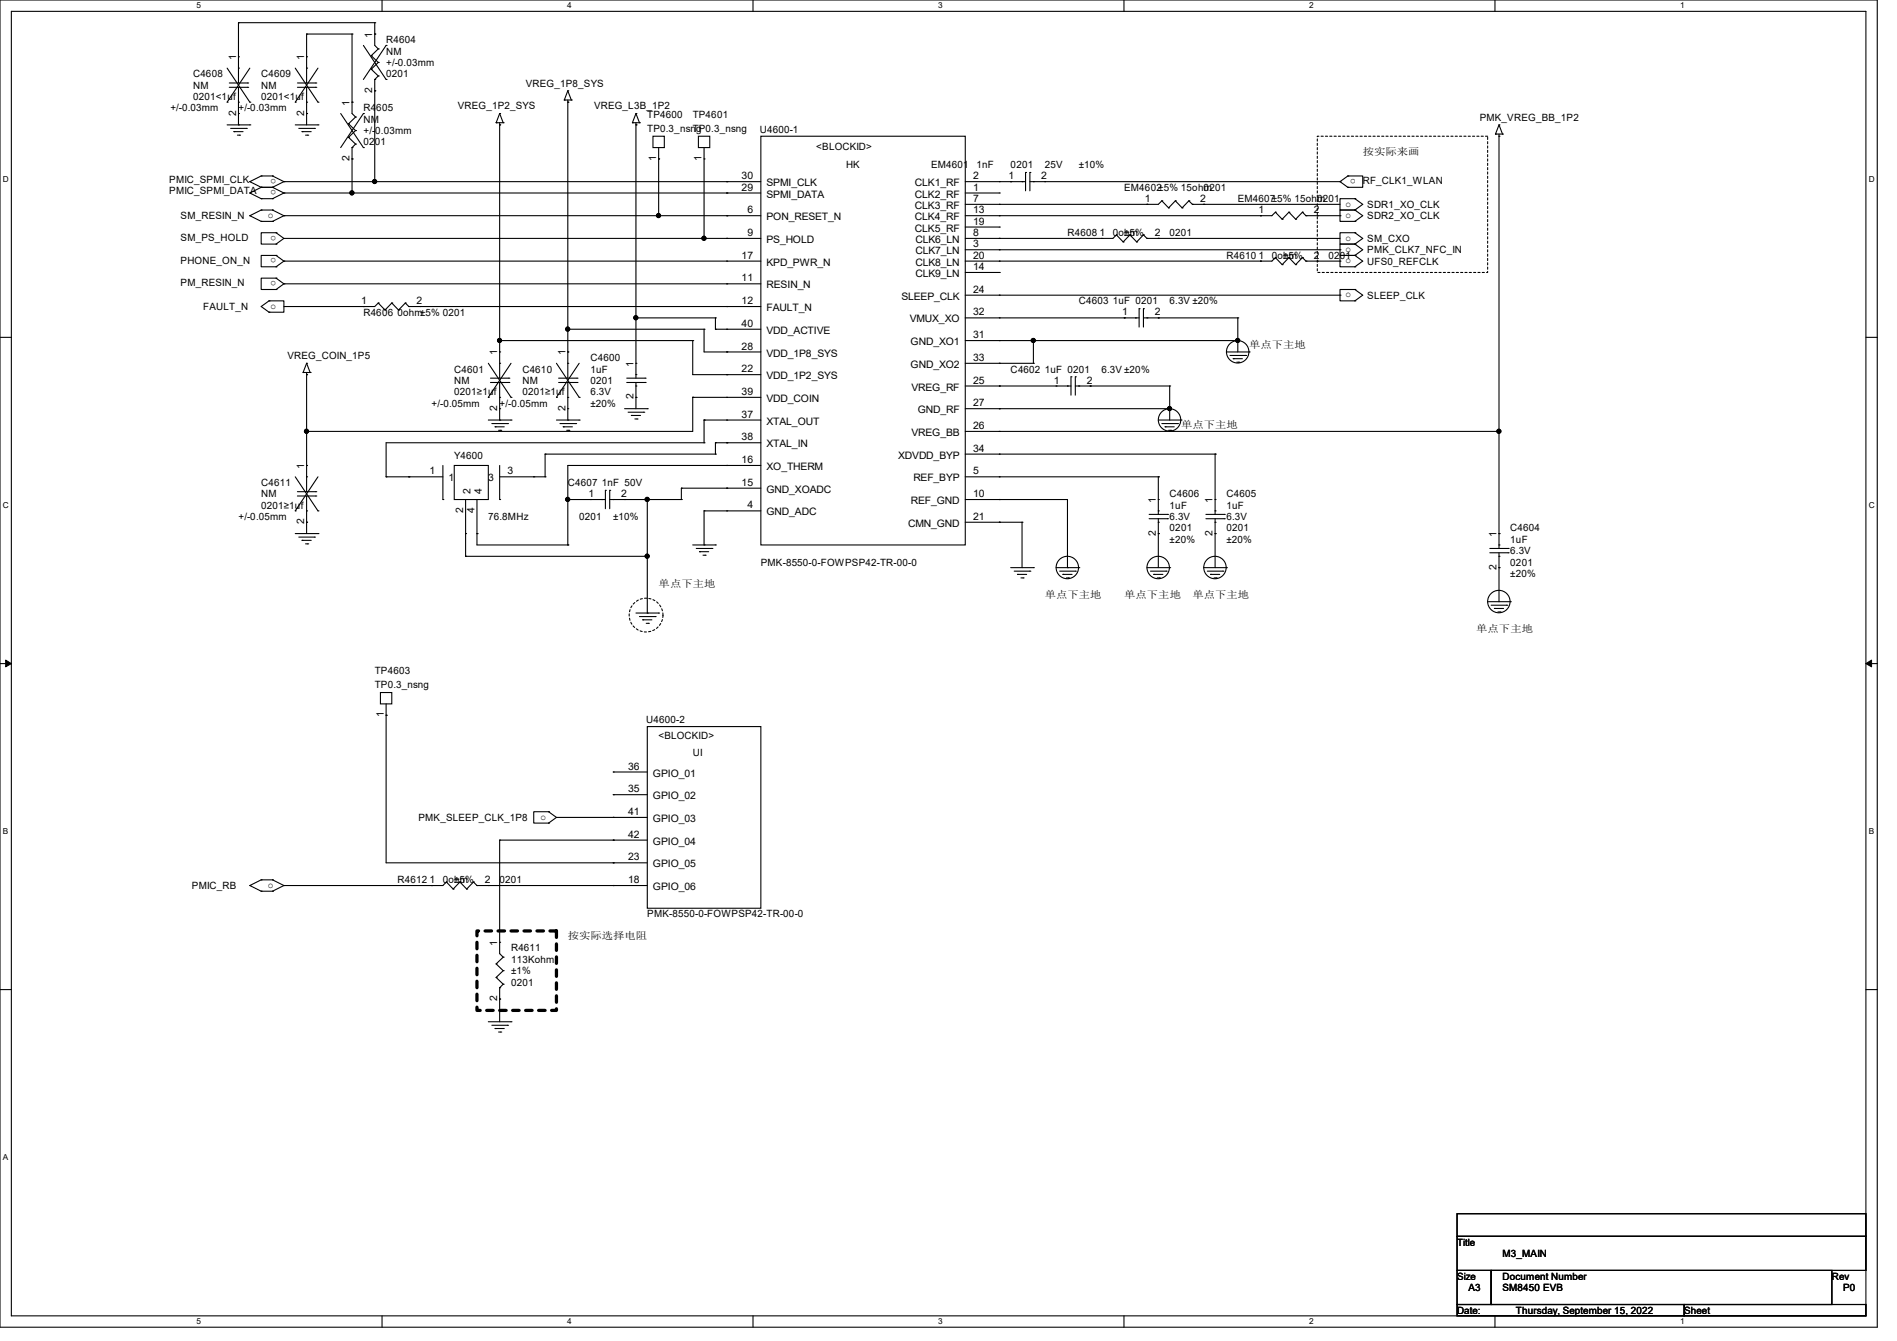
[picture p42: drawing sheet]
<svg xmlns="http://www.w3.org/2000/svg" width="297mm" height="210mm" viewBox="0 0 297 210" stroke-linecap="round" stroke-linejoin="round" font-family="sans-serif">
<defs><g id="words">
<g font-size="1.6">
<text x="58.3" y="5.9" transform="rotate(-90 58.3 5.9)">1</text>
<text x="37" y="9.4" transform="rotate(-90 37 9.4)">1</text>
<text x="47.6" y="9.4" transform="rotate(-90 47.6 9.4)">1</text>
<text x="60.5" y="6.8">R4604</text>
<text x="60.5" y="8.6">NM</text>
<text x="60.5" y="10.3">+/-0.03mm</text>
<text x="26.7" y="17.4">+/-0.03mm</text>
<text x="30.2" y="12.1">C4608</text>
<text x="30.2" y="13.9">NM</text>
<text x="30.2" y="15.7">0201&lt;1uf</text>
<text x="37.3" y="17.4">+/-0.03mm</text>
<text x="40.9" y="12.1">C4609</text>
<text x="40.9" y="13.9">NM</text>
<text x="40.9" y="15.7">0201&lt;1uf</text>
<text x="54.7" y="16.5" transform="rotate(-90 54.7 16.5)">1</text>
<text x="56.9" y="17.4">R4605</text>
<text x="58.3" y="14.6" transform="rotate(-90 58.3 14.6)">2</text>
<text x="60.5" y="12.1">0201</text>
<text x="71.7" y="17.1">VREG_1P2_SYS</text>
<text x="82.3" y="13.6">VREG_1P8_SYS</text>
<text x="93" y="17.1">VREG_L3B_1P2</text>
<text x="37" y="18.1" transform="rotate(-90 37 18.1)">2</text>
<text x="47.6" y="18.1" transform="rotate(-90 47.6 18.1)">2</text>
<text x="56.9" y="19.2">NM</text>
<text x="56.9" y="22.8">0201</text>
<text x="56.9" y="21">+/-0.03mm</text>
<text x="101.3" y="18.5">TP4600</text>
<text x="101.3" y="20.7">TP0.3_nsng</text>
<text x="108.5" y="18.5">TP4601</text>
<text x="108.5" y="20.7">TP0.3_nsng</text>
<text x="119" y="20.8">U4600-1</text>
<text x="127.8" y="23.5">&lt;BLOCKID&gt;</text>
<text x="231.7" y="18.9">PMK_VREG_BB_1P2</text>
<text x="26.5" y="28.7">PMIC_SPMI_CLK</text>
<text x="43.2" y="29.8" transform="rotate(-180 43.2 29.8)">o</text>
<text x="43.2" y="28" transform="rotate(-180 43.2 28)">o</text>
<text x="54.7" y="25.2" transform="rotate(-90 54.7 25.2)">2</text>
<text x="102.7" y="25.2" transform="rotate(-90 102.7 25.2)">1</text>
<text x="109.9" y="25.2" transform="rotate(-90 109.9 25.2)">1</text>
<text x="116.1" y="29.8">29</text>
<text x="116.1" y="28.1">30</text>
<text x="120" y="29.2">SPMI_CLK</text>
<text x="132.5" y="26.3">HK</text>
<text x="143.3" y="29.2">CLK1_RF</text>
<text x="145.8" y="26.3">EM4601</text>
<text x="152.4" y="28.1">2</text>
<text x="152.4" y="29.8">1</text>
<text x="152.9" y="26.3">1nF</text>
<text x="157.9" y="28.1">1</text>
<text x="158.2" y="26.3">0201</text>
<text x="163" y="28.1">2</text>
<text x="163.6" y="26.3">25V</text>
<text x="168.9" y="26.3">±10%</text>
<text x="176" y="29.9">EM4602±5% 15ohm</text>
<text x="188.5" y="29.9">0201</text>
<text x="212.3" y="28" transform="rotate(-180 212.3 28)">o</text>
<text x="213.4" y="28.8">RF_CLK1_WLAN</text>
<text x="213.4" y="24.3">按实际来画</text>
<text x="26.5" y="30.4">PMIC_SPMI_DATA</text>
<text x="28.3" y="34.3">SM_RESIN_N</text>
<text x="42" y="34.1">o</text>
<text x="117" y="33.4">6</text>
<text x="120" y="34.5">PON_RESET_N</text>
<text x="120" y="30.9">SPMI_DATA</text>
<text x="143.3" y="30.9">CLK2_RF</text>
<text x="143.3" y="32.7">CLK3_RF</text>
<text x="143.3" y="34.5">CLK4_RF</text>
<text x="152.4" y="31.6">7</text>
<text x="152.4" y="33.4">13</text>
<text x="152.4" y="35.2">19</text>
<text x="179.2" y="31.6">1</text>
<text x="187.9" y="31.6">2</text>
<text x="193.8" y="31.7">EM4607±5% 15ohm</text>
<text x="197" y="33.4">1</text>
<text x="205.7" y="33.4">2</text>
<text x="206.2" y="31.7">0201</text>
<text x="210.7" y="32.3">o</text>
<text x="210.7" y="34.1">o</text>
<text x="214.1" y="32.6">SDR1_XO_CLK</text>
<text x="214.1" y="34.3">SDR2_XO_CLK</text>
<text x="28.3" y="37.7">SM_PS_HOLD</text>
<text x="28.3" y="41.3">PHONE_ON_N</text>
<text x="43.2" y="36.9" transform="rotate(-180 43.2 36.9)">o</text>
<text x="43.2" y="40.5" transform="rotate(-180 43.2 40.5)">o</text>
<text x="116.1" y="40.5">17</text>
<text x="117" y="37">9</text>
<text x="120" y="41.6">KPD_PWR_N</text>
<text x="120" y="38.1">PS_HOLD</text>
<text x="143.3" y="36.3">CLK5_RF</text>
<text x="143.3" y="38.1">CLK6_LN</text>
<text x="143.3" y="39.8">CLK7_LN</text>
<text x="143.3" y="41.6">CLK8_LN</text>
<text x="152.4" y="37">8</text>
<text x="152.4" y="38.7">3</text>
<text x="152.4" y="40.5">20</text>
<text x="167.1" y="37">R4608</text>
<text x="172.1" y="37">1</text>
<text x="174.2" y="37">0ohm</text>
<text x="176" y="37">±5%</text>
<text x="180.8" y="37">2</text>
<text x="183.1" y="37">0201</text>
<text x="192" y="40.6">R4610</text>
<text x="197" y="40.5">1</text>
<text x="199.1" y="40.6">0ohm</text>
<text x="200.9" y="40.6">±5%</text>
<text x="205.7" y="40.5">2</text>
<text x="208" y="40.6">0201</text>
<text x="210.7" y="37.7">o</text>
<text x="210.7" y="39.5">o</text>
<text x="210.7" y="41.2">o</text>
<text x="214.1" y="37.9">SM_CXO</text>
<text x="214.1" y="39.7">PMK_CLK7_NFC_IN</text>
<text x="214.1" y="41.4">UFS0_REFCLK</text>
<text x="28.3" y="44.8">PM_RESIN_N</text>
<text x="43.2" y="44" transform="rotate(-180 43.2 44)">o</text>
<text x="56.6" y="47.6">1</text>
<text x="65.2" y="47.6">2</text>
<text x="116.1" y="47.6">12</text>
<text x="116.1" y="44.1">11</text>
<text x="120" y="45.2">RESIN_N</text>
<text x="141.1" y="47">SLEEP_CLK</text>
<text x="143.3" y="43.4">CLK9_LN</text>
<text x="152.4" y="42.3">14</text>
<text x="152.4" y="45.9">24</text>
<text x="168.9" y="47.7">C4603 1uF 0201</text>
<text x="183.1" y="47.7">6.3V ±20%</text>
<text x="210.7" y="46.6">o</text>
<text x="214.1" y="46.8">SLEEP_CLK</text>
<text x="31.8" y="48.6">FAULT_N</text>
<text x="42.3" y="48.3">o</text>
<text x="56.9" y="49.4">R4606 0ohm±5% 0201</text>
<text x="116.1" y="51.2">40</text>
<text x="120" y="48.7">FAULT_N</text>
<text x="120" y="52.3">VDD_ACTIVE</text>
<text x="142.5" y="50.5">VMUX_XO</text>
<text x="152.4" y="53">31</text>
<text x="152.4" y="49.4">32</text>
<text x="175.7" y="49.4">1</text>
<text x="180.8" y="49.4">2</text>
<text x="45" y="56.2">VREG_COIN_1P5</text>
<text x="71.1" y="58.3">C4601</text>
<text x="77.9" y="55.7" transform="rotate(-90 77.9 55.7)">1</text>
<text x="81.8" y="58.3">C4610</text>
<text x="88.5" y="55.7" transform="rotate(-90 88.5 55.7)">1</text>
<text x="92.5" y="56.6">C4600</text>
<text x="92.5" y="58.3">1uF</text>
<text x="99.2" y="57.4" transform="rotate(-90 99.2 57.4)">1</text>
<text x="116.1" y="58.3">22</text>
<text x="116.1" y="54.7">28</text>
<text x="120" y="59.4">VDD_1P2_SYS</text>
<text x="120" y="55.8">VDD_1P8_SYS</text>
<text x="142.6" y="54.1">GND_XO1</text>
<text x="142.6" y="57.6">GND_XO2</text>
<text x="152.4" y="56.5">33</text>
<text x="158.2" y="58.3">C4602 1uF 0201</text>
<text x="172.5" y="58.3">6.3V ±20%</text>
<text x="195.6" y="54.6">单点下主地</text>
<text x="67.6" y="63.7">+/-0.05mm</text>
<text x="71.1" y="60.1">NM</text>
<text x="71.1" y="61.9">0201≥1uf</text>
<text x="77.9" y="64.3" transform="rotate(-90 77.9 64.3)">2</text>
<text x="78.2" y="63.7">+/-0.05mm</text>
<text x="81.8" y="60.1">NM</text>
<text x="81.8" y="61.9">0201≥1uf</text>
<text x="88.5" y="64.3" transform="rotate(-90 88.5 64.3)">2</text>
<text x="92.5" y="60.1">0201</text>
<text x="92.5" y="61.9">6.3V</text>
<text x="92.5" y="63.7">±20%</text>
<text x="99.2" y="62.6" transform="rotate(-90 99.2 62.6)">2</text>
<text x="116.1" y="61.9">39</text>
<text x="116.1" y="65.4">37</text>
<text x="120" y="63">VDD_COIN</text>
<text x="142.7" y="61.2">VREG_RF</text>
<text x="143.7" y="64.7">GND_RF</text>
<text x="152.4" y="60.1">25</text>
<text x="152.4" y="63.6">27</text>
<text x="165" y="60.1">1</text>
<text x="170.1" y="60.1">2</text>
<text x="71.1" y="71.8">Y4600</text>
<text x="116.1" y="69">38</text>
<text x="120" y="70.1">XTAL_IN</text>
<text x="120" y="66.5">XTAL_OUT</text>
<text x="140.6" y="71.8">XDVDD_BYP</text>
<text x="142.7" y="68.3">VREG_BB</text>
<text x="152.4" y="67.2">26</text>
<text x="152.4" y="70.7">34</text>
<text x="184.9" y="67">单点下主地</text>
<text x="40.9" y="76.1">C4611</text>
<text x="40.9" y="77.9">NM</text>
<text x="47.6" y="73.4" transform="rotate(-90 47.6 73.4)">1</text>
<text x="67.2" y="74.3">1</text>
<text x="70.2" y="75.4">1</text>
<text x="73.7" y="77.3" transform="rotate(-90 73.7 77.3)">2</text>
<text x="75.4" y="77.3" transform="rotate(-90 75.4 77.3)">4</text>
<text x="76.5" y="75.4">3</text>
<text x="79.5" y="74.3">3</text>
<text x="88.9" y="76.1">C4607 1nF 50V</text>
<text x="92.1" y="77.9">1</text>
<text x="97.2" y="77.9">2</text>
<text x="116.1" y="76.1">15</text>
<text x="116.1" y="72.5">16</text>
<text x="120" y="77.2">GND_XOADC</text>
<text x="120" y="73.6">XO_THERM</text>
<text x="143" y="75.4">REF_BYP</text>
<text x="152.4" y="74.3">5</text>
<text x="152.4" y="77.9">10</text>
<text x="183.1" y="77.9">C4606</text>
<text x="192" y="77.9">C4605</text>
<text x="37.3" y="81.5">+/-0.05mm</text>
<text x="40.9" y="79.7">0201≥1uf</text>
<text x="47.6" y="82.1" transform="rotate(-90 47.6 82.1)">2</text>
<text x="72.5" y="80.3" transform="rotate(-90 72.5 80.3)">2</text>
<text x="74.3" y="80.3" transform="rotate(-90 74.3 80.3)">4</text>
<text x="76.5" y="81.5">76.8MHz</text>
<text x="90.7" y="81.5">0201</text>
<text x="96" y="81.5">±10%</text>
<text x="117" y="79.6">4</text>
<text x="120" y="80.7">GND_ADC</text>
<text x="142.2" y="82.5">CMN_GND</text>
<text x="142.6" y="79">REF_GND</text>
<text x="152.4" y="81.4">21</text>
<text x="181" y="83.9" transform="rotate(-90 181 83.9)">2</text>
<text x="181" y="78.8" transform="rotate(-90 181 78.8)">1</text>
<text x="183.1" y="79.7">1uF</text>
<text x="183.1" y="83.2">0201</text>
<text x="183.1" y="81.5">6.3V</text>
<text x="189.9" y="83.9" transform="rotate(-90 189.9 83.9)">2</text>
<text x="189.9" y="78.8" transform="rotate(-90 189.9 78.8)">1</text>
<text x="192" y="79.7">1uF</text>
<text x="192" y="83.2">0201</text>
<text x="192" y="81.5">6.3V</text>
<text x="236.5" y="83.2">C4604</text>
<text x="119.1" y="88.6">PMK-8550-0-FOWPSP42-TR-00-0</text>
<text x="183.1" y="85">±20%</text>
<text x="192" y="85">±20%</text>
<text x="234.3" y="89.2" transform="rotate(-90 234.3 89.2)">2</text>
<text x="234.3" y="84.1" transform="rotate(-90 234.3 84.1)">1</text>
<text x="236.5" y="85">1uF</text>
<text x="236.5" y="88.6">0201</text>
<text x="236.5" y="86.8">6.3V</text>
<text x="103.1" y="91.9">单点下主地</text>
<text x="163.6" y="93.7">单点下主地</text>
<text x="176" y="93.7">单点下主地</text>
<text x="186.7" y="93.7">单点下主地</text>
<text x="236.5" y="90.3">±20%</text>
<text x="231.1" y="99">单点下主地</text>
<text x="58.7" y="105.6">TP4603</text>
<text x="58.7" y="107.8">TP0.3_nsng</text>
<text x="60.1" y="112.3" transform="rotate(-90 60.1 112.3)">1</text>
<text x="101.2" y="113.3">U4600-2</text>
<text x="103.1" y="115.8">&lt;BLOCKID&gt;</text>
<text x="108.5" y="118.4">UI</text>
<text x="98.3" y="120.5">36</text>
<text x="98.3" y="124.1">35</text>
<text x="102.2" y="121.6">GPIO_01</text>
<text x="102.2" y="125.2">GPIO_02</text>
<text x="65.5" y="128.6">PMK_SLEEP_CLK_1P8</text>
<text x="84.6" y="128.4">o</text>
<text x="98.3" y="127.6">41</text>
<text x="98.3" y="131.2">42</text>
<text x="102.2" y="128.7">GPIO_03</text>
<text x="98.3" y="134.8">23</text>
<text x="102.2" y="132.3">GPIO_04</text>
<text x="102.2" y="135.9">GPIO_05</text>
<text x="30.1" y="139.2">PMIC_RB</text>
<text x="42" y="139">o</text>
<text x="62.2" y="138.3">R4612</text>
<text x="67.2" y="138.3">1</text>
<text x="69.3" y="138.3">0ohm</text>
<text x="71.1" y="138.3">±5%</text>
<text x="75.9" y="138.3">2</text>
<text x="78.2" y="138.3">0201</text>
<text x="98.3" y="138.3">18</text>
<text x="101.3" y="143.7">PMK-8550-0-FOWPSP42-TR-00-0</text>
<text x="102.2" y="139.4">GPIO_06</text>
<text x="77.9" y="148.1" transform="rotate(-90 77.9 148.1)">1</text>
<text x="80" y="149">R4611</text>
<text x="88.9" y="147">按实际选择电阻</text>
<text x="80" y="150.8">113Kohm</text>
<text x="80" y="152.6">±1%</text>
<text x="80" y="154.3">0201</text>
<text x="77.9" y="156.8" transform="rotate(-90 77.9 156.8)">2</text>
<text x="228.1" y="195.1">Title</text>
<text x="235.2" y="196.8">M3_MAIN</text>
<text x="228.1" y="200.4">Size</text>
<text x="229.9" y="202.2">A3</text>
<text x="235.2" y="200.4">Document Number</text>
<text x="235.2" y="202.2">SM8450 EVB</text>
<text x="286.8" y="200.4">Rev</text>
<text x="288.6" y="202.2">P0</text>
<text x="228.1" y="205.7">Date:</text>
<text x="237.4" y="205.7">Thursday, September 15, 2022</text>
<text x="263.7" y="205.7">Sheet</text>
</g>
<g font-size="1.3">
<text x="30.8" y="1.3">5</text>
<text x="88.8" y="1.3">4</text>
<text x="146.9" y="1.3">3</text>
<text x="205" y="1.3">2</text>
<text x="263.1" y="1.3">1</text>
<text x=".5" y="28.4">D</text>
<text x="292.6" y="28.4">D</text>
<text x=".5" y="79.5">C</text>
<text x="292.6" y="79.5">C</text>
<text x=".5" y="130.6">B</text>
<text x="292.6" y="130.6">B</text>
<text x=".5" y="181.7">A</text>
<text x="30.8" y="207.4">5</text>
<text x="88.8" y="207.4">4</text>
<text x="146.9" y="207.4">3</text>
<text x="205" y="207.4">2</text>
<text x="263.1" y="207.4">1</text>
</g>
</g></defs>
<path d="M0 0h293.9v207.9h-293.9zM1.8 1.8h290.3v204.3h-290.3z" fill="none" stroke="#000" stroke-width=".17"/>
<g fill="#fff">
<path d="M30.8 .2h.7v1.4h-.7z"/>
<path d="M30.8 206.2h.7v1.4h-.7z"/>
</g>
<path d="M59.8 0v1.8M59.8 206.1v1.8" fill="none" stroke="#000" stroke-width=".17"/>
<g fill="#fff">
<path d="M88.8 .2h.7v1.4h-.7z"/>
<path d="M88.8 206.2h.7v1.4h-.7z"/>
</g>
<path d="M117.9 0v1.8M117.9 206.1v1.8" fill="none" stroke="#000" stroke-width=".17"/>
<g fill="#fff">
<path d="M146.9 .2h.7v1.4h-.7z"/>
<path d="M146.9 206.2h.7v1.4h-.7z"/>
</g>
<path d="M176 0v1.8M176 206.1v1.8" fill="none" stroke="#000" stroke-width=".17"/>
<g fill="#fff">
<path d="M205 .2h.7v1.4h-.7z"/>
<path d="M205 206.2h.7v1.4h-.7z"/>
</g>
<path d="M234.1 0v1.8M234.1 206.1v1.8" fill="none" stroke="#000" stroke-width=".17"/>
<g fill="#fff">
<path d="M263.1 .2h.6v1.4h-.6z"/>
<path d="M263.1 206.2h.6v1.4h-.6z"/>
<path d="M.5 27.3h.9v1.4h-.9z"/>
<path d="M292.6 27.3h.9v1.4h-.9z"/>
<path d="M.5 78.4h.9v1.4h-.9z"/>
<path d="M292.6 78.4h.9v1.4h-.9z"/>
</g>
<path d="M0 52.8h1.8M292.1 52.8h1.8" fill="none" stroke="#000" stroke-width=".17"/>
<g fill="#fff">
<path d="M.5 129.5h.8v1.4h-.8z"/>
<path d="M292.6 129.5h.8v1.4h-.8z"/>
</g>
<path d="M0 103.9h1.8M292.1 103.9h1.8" fill="none" stroke="#000" stroke-width=".17"/>
<path d="M.9 103.4l.9 .5-.9 .5zM292.1 103.9l.9-.5v1z" fill="#000" stroke="#000" stroke-width=".16"/>
<path d="M.5 180.5h.8v1.4h-.8z" fill="#fff"/>
<g fill="none" stroke="#000" stroke-width=".17">
<path d="M35.6 16h.1M35.6 19.6h3.5M35.6 10.7l3.5 5.3M35.9 13h2.9M35.9 13.7h2.9M37.3 10.7h.1M37.3 16h.1M37.3 8.9h.1M37.3 17.8h.1M37.3 19.6h.1M37.3 3.6h.1M37.3 3.6v9.4"/>
<path d="M37.3 13.7v5.9M37.3 3.6h21.4M38.8 13h.1M38.8 13.7h.1M39.1 19.6h.1M39.1 16h.1M39.1 10.7l-3.5 5.3M46.2 16h.1M46.2 19.6h3.6M46.2 10.7l3.6 5.3M46.6 13h2.8M46.6 13.7h2.8"/>
<path d="M48 10.7h.1M48 16h.1M48 8.9h.1M48 17.8h.1M48 5.3h.1M48 5.3v7.7M48 13.7v5.9M48 5.3h7.1M49.4 13h.1M49.4 13.7h.1M49.8 19.6h.1M49.8 16h.1"/>
<path d="M49.8 10.7l-3.6 5.3M53.3 17.8l3.6 5.3M54.6 19.4h.1M54.6 19.4l1.1 1M55.1 16h.1M55.1 5.3h.1M55.1 5.3v12.5l.6 .5M55.7 18.3h.1M55.7 18.3l-1.1 1.1M56.9 17.8h.1M56.9 7.1l3.6 5.3M56.9 17.8l-3.6 5.3"/>
<path d="M58.1 8.7h.1M58.1 10.8h.1M58.1 8.7l1.1 1.1M58.1 10.8l1.1 1.1M58.7 12.4h.1M58.7 5.3h.1M58.7 14.2h.1M58.7 3.6h.1M58.7 3.6v3.5l.5 .6M58.7 12.4v16M59.2 7.7h.1M59.2 9.8h.1"/>
<path d="M59.2 11.9h.1M59.2 7.7l-1.1 1M59.2 9.8l-1.1 1M59.2 11.9l-.5 .5M60.5 7.1h.1M60.5 12.4h.1M60.5 7.1l-3.6 5.3M77.7 19.2h.1M77.7 19.2h1.1M78.2 19.6h.1M78.2 17.8h.1M78.2 19.2v40"/>
<path d="M78.2 17.8l.6 1.4M78.2 17.8l-.5 1.4M78.8 19.2h.1M88.3 15.7h.1M88.3 15.7h1.2M88.9 16h.1M88.9 14.2h.1M88.9 15.7v43.5M88.9 14.2l.6 1.5M88.9 14.2l-.6 1.5M89.5 15.7h.1M99 19.2h.1"/>
<path d="M99 19.2h1.1M99.6 19.6h.1M99.6 17.8h.1M99.6 19.2v40M99.6 17.8l.5 1.4M99.6 17.8l-.6 1.4M100.1 19.2h.1M234.7 19.6h.1M234.7 19.6l.5 1.4M234.7 19.6l-.6 1.4M36.1 20.1h2.5M36.6 20.6h.1"/>
<path d="M36.6 20.6h1.5M37.2 21.2h.3M37.5 21.2h.1M38.6 20.1h.1M39.1 30.2h.1M39.1 28.4h.1M39.1 33.8h.1M39.1 30.2l1.8 .9M39.1 28.4l1.8 .9M39.1 33.8l1.8 .9M40.9 31.1h.1M40.9 29.3h.1"/>
<path d="M40.9 27.6h.1M40.9 32.9h.1M40.9 34.7h.1M40.9 31.1h1.8M40.9 29.3l-1.8 .9M40.9 29.3h1.8M40.9 27.6l-1.8 .8M40.9 27.6h1.8M40.9 32.9h1.8M40.9 32.9l-1.8 .9M40.9 34.7h1.8M42.7 31.1h.1"/>
<path d="M42.7 29.3h.1M42.7 27.6h.1M42.7 32.9h.1M42.7 34.7h.1M42.7 29.3l1.7 .9M42.7 27.6l1.7 .8M42.7 32.9l1.7 .9M43.2 38.2h.1M43.2 36.4h.1M43.2 36.4h-2.3v1.8h2.3M43.2 36.4l1.2 .9M44.4 30.2h.1"/>
<path d="M44.4 28.4h.1M44.4 33.8h.1M44.4 30.2l-1.7 .9M44.4 28.4l-1.7 .9M44.4 33.8l-1.7 .9M44.4 37.3l-1.2 .9M44.4 33.8h74.7M44.4 28.4h74.7M44.4 37.3h74.7M44.4 30.2h74.7M46.8 20.1h2.4M47.3 20.6h.1"/>
<path d="M47.3 20.6h1.4M47.8 21.2h.4M48.2 21.2h.1M49.2 20.1h.1M54.6 21.5h.1M54.6 21.5l1.1 1.1M55.1 23.1h.1M55.1 24.9h.1M55.1 30.2h.1M55.1 23.1v7.1M55.7 20.4h.1M55.7 22.6h.1"/>
<path d="M55.7 20.4l-1.1 1.1M55.7 22.6l-.6 .5M56.9 23.1h.1M58.7 28.4h.1M102.2 21.3h1.8v1.8h-1.8zM103.1 24.9h.1M103.1 33.8h.1M103.1 23.1v10.7M109.3 21.3h1.8v1.8h-1.8zM110.2 24.9h.1M110.2 37.3h.1M110.2 23.1v14.2"/>
<path d="M113.8 33.8h.1M113.8 37.3h.1M113.8 30.2h.1M113.8 28.4h.1M119.1 21.3h32v64h-32zM151.1 28.4h9.5M151.1 30.2h5.4M151.1 35.6h5.4M151.1 39.1h58.7M156.5 28.4h.1M156.5 30.2h.1M156.5 32h.1"/>
<path d="M156.5 33.8h.1M156.5 35.6h.1M156.5 37.3h.1M156.5 39.1h.1M158.2 28.4h.1M160 28.4h.1M160.6 27h.1M160.6 27v2.9M161.2 27h.1M161.2 27v2.9M161.2 28.4h48.6M161.8 28.4h.1"/>
<path d="M163.6 28.4h.1M172.5 37.3h.1M174.8 36.8h.1M174.8 36.8l-.6 .5h-23.1M174.8 36.8l1.1 1.1M175.9 37.9h.1M176.9 36.8h.1M176.9 36.8l-1 1.1M176.9 36.8l1.1 1.1M178 37.9h.1M179 36.8h.1M179 36.8l-1 1.1"/>
<path d="M179 36.8l.6 .5M179.6 32h.1M179.6 37.3h.1M179.6 37.3h30.2M181.4 37.3h.1M181.9 31.5h.1M181.9 31.5l-.5 .5h-30.3M181.9 31.5l1.1 1.1M183 32.6h.1M184 31.5h.1M184 31.5l-1 1.1M184 31.5l1.1 1.1"/>
<path d="M185.1 32.6h.1M186.1 31.5h.1M186.1 31.5l-1 1.1M186.1 31.5l.6 .5M186.7 32h.1M186.7 32h23.1M188.5 32h.1M197.4 33.8h.1M199.7 33.2h.1M199.7 33.2l-.6 .6h-48M199.7 33.2l1 1.1M200.7 34.3h.1"/>
<path d="M201.8 33.2h.1M201.8 33.2l-1.1 1.1M201.8 33.2l1.1 1.1M202.9 34.3h.1M203.9 33.2h.1M203.9 33.2l-1 1.1M203.9 33.2l.6 .6M204.5 33.8h.1M204.5 33.8h5.3M206.2 33.8h.1M209.8 28.4h.1M209.8 33.8h.1"/>
<path d="M209.8 39.1h.1M209.8 28.4l1.2 .9M211 29.3h.1M211 27.6h.1M211 27.6h2.4v1.7h-2.4M211 27.6l-1.2 .8M212.1 36.4h.1M212.1 38.2h.1M212.1 36.4h-2.3v1.8h2.3M212.1 38.2h-2.3v1.8h2.3M212.1 31.1h.1M212.1 32.9h.1"/>
<path d="M212.1 31.1h-2.3v1.8h2.3M212.1 34.7h.1M212.1 32.9h-2.3v1.8h2.3M212.1 36.4l1.3 .9-1.3 .9M212.1 38.2l1.3 .9-1.3 .9M212.1 31.1l1.3 .9-1.3 .9M212.1 32.9l1.3 .9-1.3 .9M234.1 21h.1M234.1 21h1.1M234.7 21.3h.1M234.7 21v64.9M235.2 21h.1"/>
<path d="M42.1 47.1h.1M42.1 48.9h.1M42.1 47.1h2.3v1.8h-2.3M42.1 47.1l-1.2 .9 1.2 .9M43.2 41.8h.1M43.2 40h.1M43.2 40h-2.3v1.8h2.3M43.2 45.3h.1M43.2 43.6h.1M43.2 43.6h-2.3v1.7h2.3M43.2 40l1.2 .9M43.2 43.6l1.2 .8"/>
<path d="M44.4 40.9h.1M44.4 44.4h.1M44.4 40.9l-1.2 .9M44.4 44.4l-1.2 .9M44.4 40.9h74.7M44.4 44.4h74.7M47.5 58.3h.1M47.5 58.3h1.1M48 58.7h.1M48 56.9h.1M48 58.3v18.7M48 56.9l.6 1.4"/>
<path d="M48 56.9l-.5 1.4M48.6 58.3h.1M56.9 48h.1M59.2 47.5h.1M59.2 47.5l-.5 .5h-14.3M59.2 47.5l1.1 1.1M60.3 48.6h.1M61.3 47.5h.1M61.3 47.5l-1 1.1M61.3 47.5l1.1 1.1M62.4 48.6h.1M63.5 47.5h.1"/>
<path d="M63.5 47.5l-1.1 1.1M63.5 47.5l.5 .5M64 48h.1M64 48h55.1M65.8 48h.1M76.5 56.9l3.5 5.3M76.8 59.2h2.9M76.8 59.9h2.9M78.2 56.9h.1M78.2 55.1h.1M78.2 53.3h.1M78.2 59.9v5.9"/>
<path d="M78.2 53.3h30.3M79.7 59.2h.1M79.7 59.9h.1M80 56.9l-3.5 5.3M87.1 56.9l3.6 5.3M87.5 59.2h2.8M87.5 59.9h2.8M88.9 56.9h.1M88.9 55.1h.1M88.9 51.6h.1M88.9 59.9v5.9M88.9 51.6h21.3"/>
<path d="M90.3 59.2h.1M90.3 59.9h.1M90.7 56.9l-3.6 5.3M98.1 59.2h2.9M98.1 59.9h2.9M99.6 58.7h.1M99.6 56.9h.1M99.6 49.8h.1M99.6 59.9v4.1M99.6 49.8h12.4M101 59.2h.1M101 59.9h.1"/>
<path d="M108.5 53.3h.1M108.5 53.3v5.4h10.6M110.2 51.6h.1M110.2 51.6v3.5h8.9M112 49.8h.1M112 51.6h.1M112 51.6h7.1M112 49.8v1.8M113.8 48h.1M113.8 40.9h.1M113.8 44.4h.1M113.8 58.7h.1"/>
<path d="M113.8 55.1h.1M113.8 51.6h.1M151.1 42.7h5.4M151.1 53.3h42.7M151.1 46.2h58.7M151.1 49.8h27.3M151.1 56.9h10.7M156.5 40.9h.1M156.5 42.7h.1M156.5 53.3h.1M156.5 46.2h.1M156.5 49.8h.1"/>
<path d="M156.5 56.9h.1M161.8 53.3h.1M161.8 56.9h.1M161.8 53.3v3.6M167.7 59h.1M167.7 59v2.9M168.4 59h.1M168.4 59v2.9M176 49.8h.1M177.8 49.8h.1M178.4 48.3h.1M178.4 48.3v2.9"/>
<path d="M179 48.3h.1M179 49.8h14.8M179 48.3v2.9M179.6 49.8h.1M181.4 49.8h.1M192 55.1h3.6M192.6 55.7h2.4M193.1 56.2h.1M193.1 56.2h1.4M193.6 56.7h.4M193.8 49.8h.1M193.8 53.3h.1"/>
<path d="M193.8 49.8v5.3M194 56.7h.1M195 55.7h.1M195.6 55.1h.1M197.4 40.9h.1M199.7 40.3h.1M199.7 40.3l-.6 .6h-48M199.7 40.3l1 1.1M200.7 41.4h.1M201.8 40.3h.1M201.8 40.3l-1.1 1.1M201.8 40.3l1.1 1.1"/>
<path d="M202.9 41.4h.1M203.9 40.3h.1M203.9 40.3l-1 1.1M203.9 40.3l.6 .6M204.5 40.9h.1M204.5 40.9h5.3M206.2 40.9h.1M209.8 46.2h.1M209.8 40.9h.1M212.1 40h.1M212.1 41.8h.1M212.1 40h-2.3v1.8h2.3"/>
<path d="M212.1 45.3h.1M212.1 47.1h.1M212.1 45.3h-2.3v1.8h2.3M212.1 40l1.3 .9-1.3 .9M212.1 45.3l1.3 .9-1.3 .9M46.2 74.7l3.6 5.3M46.6 77h2.8M46.6 77.7h2.8M48 74.7h.1M48 72.9h.1M48 67.6h.1M48 77.7v5.9"/>
<path d="M49.4 77h.1M49.4 77.7h.1M49.8 74.7l-3.6 5.3M60.5 74.7h.1M60.5 74.7h8.8M64 74.7h.1M69.3 78.2h.1M69.3 72.9v5.3M71.1 72.9h5.4v5.3h-5.4zM72.9 78.2v8.9M74.7 78.2v7.1h14.2M76.5 62.2h.1"/>
<path d="M76.5 65.8h3.5M77 66.3h2.5M77.5 66.8h.1M77.5 66.8h1.5M78.1 67.4h.3M78.2 62.2h.1M78.2 64h.1M78.2 78.2h.1M78.2 65.8h.1M78.2 72.9v5.3M78.2 74.7h7.1M78.4 67.4h.1"/>
<path d="M79.5 66.3h.1M80 65.8h.1M80 62.2h.1M83.6 74.7h.1M85.3 74.7h.1M85.3 71.1h.1M85.3 71.1h26.7M85.3 71.1v3.6M87.1 62.2h.1M87.1 65.8h3.6M87.7 66.3h2.4M88.2 66.8h.1"/>
<path d="M88.2 66.8h1.4M88.7 67.4h.4M88.9 62.2h.1M88.9 64h.1M88.9 78.2h.1M88.9 65.8h.1M88.9 78.2h5.9M89.1 67.4h.1M90.1 66.3h.1M90.7 65.8h.1M90.7 62.2h.1M92.5 78.2h.1"/>
<path d="M94.2 78.2h.1M94.8 76.8h.1M94.8 76.8v2.9M95.5 76.8h.1M95.5 78.2h11.2M95.5 76.8v2.9M96 78.2h.1M97.8 78.2h.1M97.8 64h3.5M98.3 64.6h2.5M98.8 65.1h.1M98.8 65.1h1.5"/>
<path d="M99.4 65.6h.3M99.6 60.5h.1M99.6 62.2h.1M99.7 65.6h.1M100.8 64.6h.1M101.3 64h.1M101.3 78.2h.1M101.3 78.2v17.8M106.7 78.2h.1M106.7 76.5h.1M106.7 76.5h12.4M106.7 76.5v1.7"/>
<path d="M108.5 62.2h.1M108.5 62.2h10.6M108.5 62.2v5.4h-60.5M110.2 65.8h.1M110.2 69.3h.1M110.2 65.8h8.9M110.2 69.3h-49.7v5.4M110.2 65.8v3.5M112 71.1h.1M112 69.3h.1M112 69.3h7.1M112 69.3v1.8"/>
<path d="M113.8 76.5h.1M113.8 62.2h.1M113.8 72.9h.1M113.8 69.3h.1M113.8 65.8h.1M119.1 72.9h-30.2v12.4M151.1 64h32M151.1 60.5h16.6M151.1 74.7h30.3M151.1 67.6h83.6M151.1 71.1h39.1M151.1 78.2h16v10.7"/>
<path d="M156.5 74.7h.1M156.5 60.5h.1M156.5 64h.1M156.5 67.6h.1M156.5 71.1h.1M156.5 78.2h.1M165.4 60.5h.1M167.1 60.5h.1M168.4 60.5h14.7M168.9 60.5h.1M170.7 60.5h.1M181.4 78.2h.1"/>
<path d="M181.4 74.7h.1M181.4 65.8h3.5M181.4 74.7v5.9M181.9 66.3h2.5M182.4 66.8h.1M182.4 66.8h1.5M183 67.4h.3M183.1 60.5h.1M183.1 64h.1M183.1 60.5v5.3M183.3 67.4h.1M184.4 66.3h.1"/>
<path d="M184.9 65.8h.1M190.2 78.2h.1M190.2 71.1h.1M190.2 71.1v9.5M234.7 67.6h.1M46.2 80h.1M46.2 83.6h3.6M46.8 84.1h2.4M47.3 84.6h.1M47.3 84.6h1.4M47.8 85.2h.4M48 80h.1"/>
<path d="M48 81.8h.1M48.2 85.2h.1M49.2 84.1h.1M49.8 83.6h.1M49.8 80h.1M72.9 83.6h.1M72.9 87.1h.1M72.9 87.1h28.4M74.7 83.6h.1M88.9 85.3h.1M99.6 96h3.5M100.1 96.6h2.5"/>
<path d="M100.6 97.1h.1M100.6 97.1h1.5M101.2 97.6h.3M101.3 87.1h.1M101.3 96h.1M101.5 97.6h.1M102.6 96.6h.1M103.1 96h.1M108.5 85.3h3.5M109 85.9h2.5M109.5 86.4h.1M109.5 86.4h1.5"/>
<path d="M110.1 87h.3M110.2 85.3h.1M110.2 80h.1M110.2 80h8.9M110.2 80v5.3M110.4 87h.1M111.5 85.9h.1M112 85.3h.1M113.8 80h.1M151.1 81.8h8.9M156.5 81.8h.1M158.2 88.9h3.6"/>
<path d="M158.8 89.5h2.4M159.3 90h.1M159.3 90h1.4M159.9 90.5h.3M160 81.8h.1M160 81.8v7.1M160.2 90.5h.1M161.2 89.5h.1M161.8 88.9h.1M165.4 88.9h3.5M165.9 89.5h2.5M166.4 90h.1"/>
<path d="M166.4 90h1.5M167 90.5h.3M167.1 88.9h.1M167.3 90.5h.1M168.4 89.5h.1M168.9 88.9h.1M179.6 88.9h3.5M179.9 80.6h2.9M179.9 81.2h2.9M180.1 89.5h2.5M180.6 90h.1M180.6 90h1.5"/>
<path d="M181.2 90.5h.3M181.4 80h.1M181.4 81.8h.1M181.4 83.6h.1M181.4 81.2v7.7M181.5 90.5h.1M182.6 89.5h.1M182.8 80.6h.1M182.8 81.2h.1M183.1 88.9h.1M188.5 88.9h3.5M188.8 80.6h2.9"/>
<path d="M188.8 81.2h2.9M189 89.5h2.5M189.5 90h.1M189.5 90h1.5M190.1 90.5h.3M190.2 80h.1M190.2 81.8h.1M190.2 83.6h.1M190.2 81.2v7.7M190.4 90.5h.1M191.5 89.5h.1M191.7 80.6h.1"/>
<path d="M191.7 81.2h.1M192 88.9h.1M232.9 94.2h3.6M233.3 85.9h2.8M233.3 86.6h2.8M233.5 94.8h2.4M234 95.3h.1M234 95.3h1.4M234.5 95.8h.4M234.7 85.3h.1M234.7 87.1h.1M234.7 83.6h.1"/>
<path d="M234.7 88.9h.1M234.7 86.6v7.6M234.9 95.8h.1M235.9 94.8h.1M236.1 85.9h.1M236.1 86.6h.1M236.5 94.2h.1M59.6 108.5h1.7v1.7h-1.7zM60.5 112h.1M60.5 110.2v24.9h40.8M101.3 113.8h17.8v28.4h-17.8zM39.1 138.7h.1"/>
<path d="M39.1 138.7l1.8 .9M40.9 137.8h.1M40.9 139.6h.1M40.9 137.8h1.8M40.9 137.8l-1.8 .9M40.9 139.6h1.8M42.7 137.8h.1M42.7 139.6h.1M42.7 137.8l1.7 .9M44.4 138.7h.1M44.4 138.7l-1.7 .9M67.6 138.7h.1"/>
<path d="M69.9 138.1h.1M69.9 138.1l-.6 .6h-24.9M69.9 138.1l1.1 1.1M71 139.2h.1M72 138.1h.1M72 138.1l-1 1.1M72 138.1l1.1 1.1M73.1 139.2h.1M74.1 138.1h.1M74.1 138.1l-1 1.1M74.1 138.1l.6 .6M74.7 138.7h.1"/>
<path d="M74.7 138.7h26.6M76.5 138.7h.1M78.2 131.6h.1M78.2 131.6v17.8l.6 .5M78.2 131.6h23.1M85.9 127.1h.1M85.9 128.9h.1M85.9 127.1h-2.3v1.8h2.3M85.9 127.1l1.2 .9M87.1 128l-1.2 .9M87.1 128h14.2M96 120.9h.1"/>
<path d="M96 124.5h.1M96 128h.1M96 131.6h.1M96 135.1h.1M96 138.7h.1M96 120.9h5.3M96 124.5h5.3M0 155h1.8M77.7 151h.1M77.7 153.1h.1M77.7 151l1.1 1M77.7 153.1l1.1 1"/>
<path d="M78.2 154.7h.1M78.2 147.6h.1M78.2 156.5h.1M78.2 154.7v5.3M78.8 149.9h.1M78.8 152h.1M78.8 154.1h.1M78.8 149.9l-1.1 1.1M78.8 152l-1.1 1.1M78.8 154.1l-.6 .6M292.1 155h1.8M76.5 160h3.5"/>
<path d="M77 160.6h2.5M77.5 161.1h.1M77.5 161.1h1.5M78.1 161.6h.3M78.4 161.6h.1M79.5 160.6h.1M80 160h.1M228.1 190.1h64v3.5h-64zM228.1 193.6h64v5.4h-64zM228.1 199h5.4v5.3h-5.4zM233.5 199h53.3v5.3h-53.3zM228.1 204.3h35.6v1.8h-35.6z"/>
<path d="M263.7 204.3h28.4v1.8h-28.4z"/>
<circle cx="193.8" cy="55.1" r="1.76"/>
<circle cx="183.1" cy="65.8" r="1.76"/>
<circle cx="167.1" cy="88.9" r="1.76"/>
<circle cx="181.3" cy="88.9" r="1.76"/>
<circle cx="190.2" cy="88.9" r="1.76"/>
<circle cx="234.7" cy="94.2" r="1.76"/>
</g>
<g fill="none" stroke="#000" stroke-width=".17" stroke-dasharray=".3">
<path d="M206.2 21.3h26.7v21.4h-26.7z"/>
<circle cx="101.2" cy="96.3" r="2.65"/>
</g>
<path d="M74.7 145.8h12.4v12.4h-12.4z" fill="none" stroke="#000" stroke-width=".51" stroke-dasharray="1 1"/>
<g fill="#000" stroke="#000" stroke-width=".17">
<circle cx="55.1" cy="30.2" r=".32"/>
<circle cx="58.7" cy="28.4" r=".32"/>
<circle cx="103.1" cy="33.8" r=".32"/>
<circle cx="110.2" cy="37.3" r=".32"/>
<circle cx="78.2" cy="53.3" r=".32"/>
<circle cx="88.9" cy="51.5" r=".32"/>
<circle cx="99.5" cy="49.8" r=".32"/>
<circle cx="161.8" cy="53.3" r=".32"/>
<circle cx="193.8" cy="53.3" r=".32"/>
<circle cx="48" cy="67.5" r=".32"/>
<circle cx="88.9" cy="78.2" r=".32"/>
<circle cx="101.3" cy="78.2" r=".32"/>
<circle cx="183.1" cy="64" r=".32"/>
<circle cx="234.7" cy="67.5" r=".32"/>
<circle cx="101.3" cy="87.1" r=".32"/>
</g>
<use href="#words"/>
</svg>
